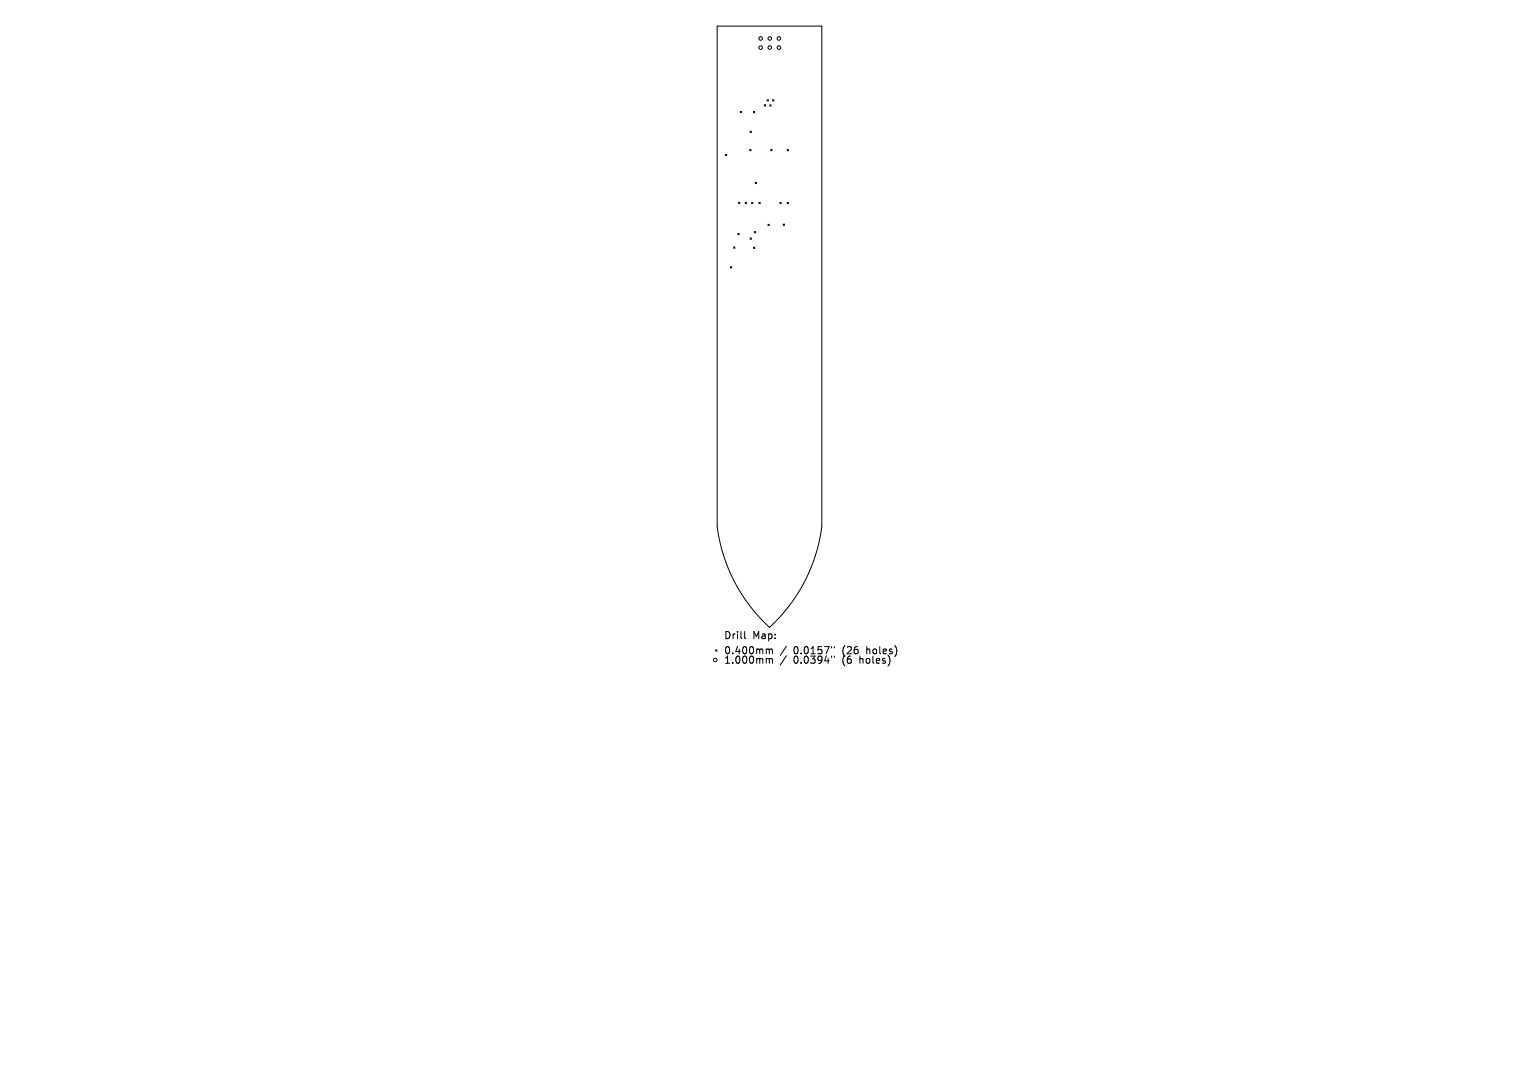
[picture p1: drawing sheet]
<svg xmlns="http://www.w3.org/2000/svg" width="297mm" height="210mm" viewBox="0 0 297 210" stroke-linecap="round" stroke-linejoin="round" font-family="sans-serif">
<defs><g id="words">
<g font-size="1.9">
<text x="139.8" y="123.4">Drill</text>
<text x="145.2" y="123.4">Map:</text>
<text x="139.8" y="126.3">0.400mm</text>
<text x="139.8" y="128.1">1.000mm</text>
<text x="153.1" y="126.3">0.0157&quot;</text>
<text x="153.1" y="128.1">0.0394&quot;</text>
<text x="162.5" y="126.3">(26</text>
<text x="162.5" y="128.1">(6</text>
<text x="165.9" y="128.1">holes)</text>
<text x="167.2" y="126.3">holes)</text>
</g>
</g></defs>
<g fill="none" stroke="#000" stroke-width=".19">
<path d="M138.4 5h20.2v96.6a31.9 31.9 0 0 1-10.1 19.4 31.9 31.9 0 0 1-10.1-19.4zM148 19.2l.3 .3M148.3 19.2l-.3 .3M149.1 19.2l.3 .3M149.4 19.2l-.3 .3M140 29.8l.3 .2M140.3 29.8l-.3 .2M142.5 39l.3 .3M142.8 39l-.3 .3M142.8 21.5l.3 .2M143.1 21.5l-.3 .2M143.8 39l.3 .3"/>
<path d="M144.1 39l-.3 .3M144.7 28.8l.3 .3M144.8 25.3l.2 .3M145 28.8l-.3 .3M145 25.3l-.2 .3M145 39l.3 .3M145.3 39l-.3 .3M145.4 21.5l.3 .2M145.7 21.5l-.3 .2M145.7 35.1l.3 .3M146 35.1l-.3 .3M146.4 39l.3 .3"/>
<path d="M146.7 39l-.3 .3M147.5 20.2l.3 .2M147.8 20.2l-.3 .2M148.5 20.2l.3 .3M148.7 28.8l.3 .3M148.8 20.2l-.3 .3M149 28.8l-.3 .3M150.5 39l.3 .3M150.8 39l-.3 .3M151.9 28.8l.3 .3M151.9 39l.3 .3M152.2 28.8l-.3 .3"/>
<path d="M152.2 39l-.3 .3M140.9 51.4l.3 .3M141.2 51.4l-.3 .3M141.6 47.6l.2 .3M141.8 47.6l-.2 .3M142.4 45l.3 .3M142.7 45l-.3 .3M144.8 45.9l.2 .3M145 45.9l-.2 .3M145.4 47.6l.3 .3M145.6 44.6l.2 .3M145.7 47.6l-.3 .3"/>
<path d="M145.8 44.6l-.2 .3M148.2 43.2l.3 .3M148.5 43.2l-.3 .3M151.1 43.2l.3 .3M151.4 43.2l-.3 .3M138.1 125.3l.3 .3M138.4 125.3l-.3 .3M143.7 121.8v1.2l.2 .2M148.3 125.2l.2 .2M148.3 127l.2 .2M148.5 125.4v.7M148.5 127.2v.7"/>
<path d="M148.5 125.4l.2-.2h.3l.1 .9M148.5 127.2l.2-.2 .3 .1 .1 .8M151.8 124.6l-1.2 1.8M151.8 126.5l-1.2 1.7M160.5 124.7v.3M160.5 126.5v.3M161 124.7v.3M161 126.5v.3M171.8 127.2l-.1 .6M173 125.1v.9"/>
<circle cx="146.8" cy="7.4" r=".35"/>
<circle cx="146.8" cy="9.2" r=".35"/>
<circle cx="148.6" cy="7.4" r=".35"/>
<circle cx="148.6" cy="9.2" r=".35"/>
<circle cx="150.3" cy="7.4" r=".35"/>
<circle cx="150.3" cy="9.2" r=".35"/>
<circle cx="138" cy="127.3" r=".35"/>
</g>
<use href="#words"/>
</svg>
